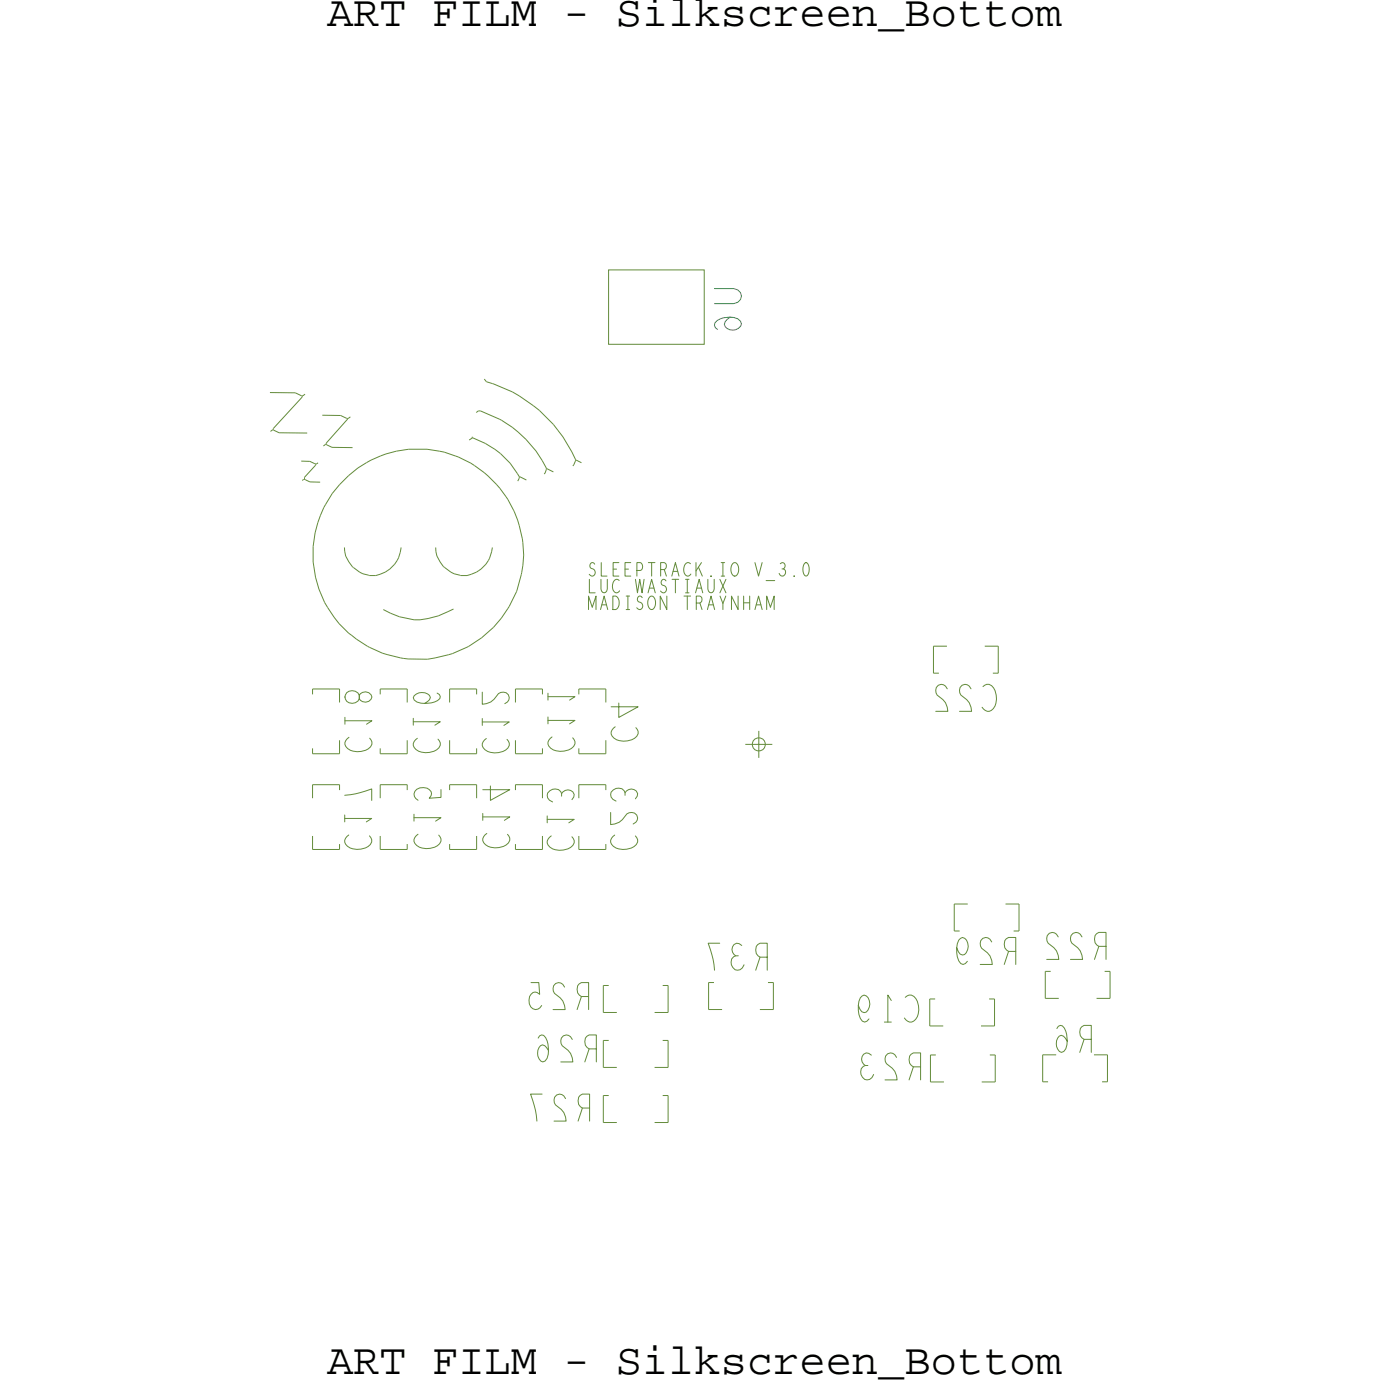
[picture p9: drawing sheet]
<svg xmlns="http://www.w3.org/2000/svg" width="65mm" height="66mm" viewBox="0 0 65 66" stroke-linecap="round" stroke-linejoin="round" font-family="sans-serif">
<defs><g id="words">
<g font-size="2.1">
<text x="15.4" y="1.2">ART FILM - Silkscreen_Bottom</text>
<text x="15.4" y="64.7">ART FILM - Silkscreen_Bottom</text>
</g>
<g font-size="1.3" fill="#638b3a">
<text x="17.5" y="35.4" transform="rotate(-90 17.5 35.4)">C18</text>
<text x="20.7" y="35.5" transform="rotate(-90 20.7 35.5)">C16</text>
<text x="24" y="35.5" transform="rotate(-90 24 35.5)">C12</text>
<text x="27.1" y="35.4" transform="rotate(-90 27.1 35.4)">C11</text>
<text x="17.5" y="40" transform="rotate(-90 17.5 40)">C17</text>
<text x="20.7" y="40" transform="rotate(-90 20.7 40)">C15</text>
<text x="24" y="40" transform="rotate(-90 24 40)">C14</text>
<text x="27" y="40.1" transform="rotate(-90 27 40.1)">C13</text>
<text x="47.9" y="44.1" transform="rotate(-180 47.9 44.1)">R29</text>
</g>
<g font-size=".6" fill="#638b3a">
<text x="27.7" y="27.1">SLEEPTRACK.IO</text>
<text x="35.3" y="27.1">V_3.0</text>
</g>
</g></defs>
<!-- layer: Board Outline -->
<g fill="none" stroke="#638b3a" stroke-width=".05">
<path d="M12.7 18.5h1.2zM13.9 18.5l.3 .1zM14.2 18.6h.1M14.2 18.7l-1.3 1.5zM14.2 18.7h.1M14.2 18.6l.2-.1zM15.2 19.5h.8zM16 19.5l.3 .2zM16.3 19.7h.1M16.4 19.7h.1M16.4 19.7l-1 1.1zM16.4 19.7l.1-.1z"/>
<path d="M22.4 19.4h.1M22.4 19.4l.1-.1zM22.5 19.3h.1zM22.6 19.3l.9 .4zM22.8 17.8l.1 .2zM22.9 18h.3zM23.2 18v.1zM23.2 18.1l.9 .3zM23.5 19.7l.1 .1zM23.6 19.8l.5 .3zM24.1 18.4l.3 .2zM24.4 18.6l.7 .5z"/>
<path d="M25.1 19.1l.3 .2zM25.4 19.3l.6 .7zM26 20l.2 .2zM12.7 20.3l.1-.1zM12.9 20.2h.1M12.9 20.2l.2 .2zM13.1 20.4h1.4zM14.2 21.7h.4zM14.2 22.6h.1zM14.3 22.6h.1M14.3 22.5h.1M14.4 22.6h.1"/>
<path d="M14.4 22.6l.2 .1zM14.6 21.7l.2 .1zM14.6 22.7h.5zM14.7 26.4l.1 .3zM14.7 25.7v.7zM14.8 26.7v.5zM14.8 21.8h.1M14.8 25.1l-.1 .6zM14.9 21.8h.1M14.8 27.2l.2 .5zM14.8 21.9l-.5 .6zM14.8 21.9h.1"/>
<path d="M14.9 21.8h.1zM15 24.6l-.2 .5zM15 27.7l.1 .2zM15.1 24.3l-.1 .3zM15.1 27.9l.2 .4zM15.2 21l.1-.1zM15.2 23.9l-.1 .4zM15.3 28.3l.1 .3zM15.3 20.9h.1M15.3 23.7l-.1 .2zM15.4 20.9h.1M15.4 20.9l.2 .1z"/>
<path d="M15.4 28.6l.3 .4zM15.6 21l1 .1zM15.6 23.2l-.3 .5zM15.7 29l.3 .3zM16 29.3l.4 .5zM16 22.8l-.4 .4zM16 22.8l.4-.4zM16.2 25.8v.1zM16.2 25.9l.1 .3zM16.3 26.2l.1 .2zM16.4 22.4l.4-.4zM16.4 29.8l.1 .1z"/>
<path d="M16.4 26.4l.2 .3zM16.5 29.9l.3 .2zM16.6 26.7h.1M16.6 26.7l.3 .2zM16.8 30.1l.5 .3zM16.8 22l.4-.2zM16.9 26.9l.2 .1zM17.1 27l.2 .1zM17.2 21.8l.3-.1zM17.3 30.4l.1 .1zM17.3 27.1h.1M17.4 27.1h.3z"/>
<path d="M17.4 30.5l.6 .2zM17.5 21.7l.4-.2zM17.7 27.1l.2-.1zM17.9 27l.2-.1zM17.9 21.5l.3-.1zM18 30.7l.2 .1zM18 28.7l.4 .2zM18.1 26.9h.1zM18.2 21.4l.4-.2zM18.2 30.8l.6 .2zM18.2 26.9l.1-.1zM18.4 28.9l.4 .1z"/>
<path d="M18.6 26.5l-.3 .3zM18.7 21.2h.1M18.7 21.2l.5-.1zM18.7 26.4l-.1 .1zM18.8 26.2l-.1 .2zM18.8 29l.7 .2zM18.8 26v.2zM18.8 31h.2zM18.9 25.8l-.1 .2zM19 31h.2zM19.2 31h.9zM19.2 21.1h.9z"/>
<path d="M19.5 29.2h.3zM19.8 29.2l.3-.1zM20.1 21.1l.6 .1zM20.1 31h.4zM20.1 29.1l.5-.1zM20.5 31l.6-.2zM20.5 25.8v.2zM20.5 26l.1 .2zM20.6 26.2l.1 .2zM20.6 29l.5-.2zM20.7 21.2l.2 .1zM20.7 26.4l.2 .2z"/>
<path d="M20.9 26.6v.1zM20.9 21.3l.5 .2zM20.9 26.7l.3 .2zM21.1 28.8l.2-.1zM21.1 30.8h.2zM21.2 26.9l.2 .1zM21.3 30.8l.7-.3zM21.4 27l.2 .1zM21.4 21.5h.2zM21.6 21.5l.6 .3zM21.6 27.1h.1M21.7 27.1h.3z"/>
<path d="M22 30.5v-.1zM22 27.1l.2-.1zM22 30.4l.6-.3zM22.1 20.7l.1-.1zM22.2 21.8l.1 .1zM22.2 27l.2-.1zM22.2 20.6h.1M22.3 20.6h.1M22.3 20.6l.5 .3zM22.3 21.9l.5 .3zM22.4 26.9h.1zM22.5 26.9l.1-.1z"/>
<path d="M22.6 30.1l.1-.1zM22.7 30l.5-.5zM22.8 22.2l.2 .2zM22.8 20.9l.5 .2zM22.9 26.5l-.3 .3zM23 22.4l.3 .4zM23 26.4l-.1 .1zM23 26.3v.1zM23.1 26l-.1 .3zM23.2 25.8l-.1 .2zM23.3 21.1l.2 .2zM23.3 22.8l.2 .2z"/>
<path d="M23.5 23l.3 .4zM23.5 21.3l.5 .5zM23.6 29.1l-.4 .4zM23.8 23.4l.1 .1zM23.9 23.5l.3 .5zM23.9 28.6l-.3 .5zM24 28.5l-.1 .1zM24 21.8l.3 .5zM24.1 20.1l.3 .2zM24.2 24v.1zM24.2 24.1l.2 .4zM24.3 27.8l-.3 .7z"/>
<path d="M24.3 27.8h.1M24.3 22.3l.1 .1zM24.4 24.5v.2zM24.4 20.3l.3 .4zM24.4 22.5v.1zM24.4 24.7l.2 .7zM24.5 22.4h.1M24.4 22.5h.1M24.5 22.4l.3 .2zM24.5 27l-.2 .8zM24.5 26.9v.1zM24.6 25.4v.1z"/>
<path d="M24.6 25.5v.6zM24.6 26.6l-.1 .3zM24.6 26.1v.5zM24.7 20.7l.5 .5zM25.2 21.2l.3 .5zM25.5 21.7l.2 .3zM25.6 22.3h.1M25.7 22.1l-.1 .2zM25.7 22.1h.1M25.7 22.1l.3 .1zM26.2 20.2l.3 .4zM26.5 20.6l.4 .7z"/>
<path d="M26.9 21.3l.2 .3zM27 21.9h-.1zM27.1 21.7l-.1 .2zM27.1 21.6h.1M27.1 21.7h.1M27.1 21.6l.3 .2z"/>
</g>
<!-- layer: Components -->
<g fill="none" stroke="#638b3a" stroke-width=".05">
<path d="M28.6 12.7h4.5v3.5h-4.5zM14.7 32.4h1.3zM14.7 32.4v.3zM14.7 35.2v.3zM14.7 35.5h1.3zM14.7 36.9h1.3zM14.7 36.9v.7zM14.7 39.3v.7zM14.7 40h1.3zM16 32.4v.7zM16 34.8v.7zM16 36.9v.3z"/>
<path d="M16 39.7v.3zM17.9 32.4h1.3zM17.9 35.5h1.3zM17.9 36.9h1.3zM17.9 40h1.3zM19.2 32.4v.7zM19.2 34.8v.7zM19.2 36.9v.3zM19.2 39.7v.3zM21.2 36.9h1.2zM21.2 40h1.2zM21.2 35.5h1.2z"/>
<path d="M21.2 32.4h1.2zM22.4 36.9v.7zM22.4 39.3v.7zM22.4 35.2v.3zM22.4 32.4v.3zM24.3 36.9h1.2zM24.3 40h1.2zM24.3 35.5h1.2zM24.3 32.4h1.2zM25.5 36.9v.7zM25.5 39.3v.7zM25.5 35.2v.3z"/>
<path d="M25.5 32.4v.3zM27.2 32.4h1.3zM27.2 35.5h1.3zM27.2 36.9h1.3zM27.2 40h1.3zM28.5 32.4v.7zM28.5 34.8v.7zM28.5 36.9v.3zM28.5 39.7v.3zM43.9 30.4h.7zM43.9 30.4v1.3zM43.9 31.7h.3z"/>
<path d="M46.3 30.4h.7zM46.7 31.7h.3zM47 30.4v1.3zM28.4 51.5h.2zM28.4 51.5v1.3zM28.4 52.8h.6zM28.4 49h.2zM28.4 49v1.2zM28.4 50.2h.6zM28.4 46.4h.2zM28.4 46.4v1.2zM28.4 47.6h.6z"/>
<path d="M30.8 52.8h.6zM30.8 50.2h.6zM30.8 47.6h.6zM31.2 51.5h.2zM31.2 49h.2zM31.2 46.4h.2zM31.4 51.5v1.3zM31.4 49v1.2zM31.4 46.4v1.2zM33.3 46.2h.3zM33.3 46.2v1.3zM33.3 47.5h.7z"/>
<path d="M35.7 47.5h.7zM36.1 46.2h.3zM36.4 46.2v1.3zM43.7 47h.3zM43.7 47v1.3zM43.7 48.3h.7zM43.8 49.6h.2zM43.8 49.6v1.3zM43.8 50.9h.6zM44.9 42.5h.6zM44.9 42.5v1.3zM46.2 48.3h.6z"/>
<path d="M46.2 50.9h.6zM46.5 47h.3zM46.6 49.6h.2zM46.8 47v1.3zM46.8 49.6v1.3zM47.3 42.5h.6zM47.9 42.5v1.3zM49.1 49.6h.6zM49.1 49.6v1.3zM49.1 50.9h.2zM49.2 45.7h.2zM49.2 45.7v1.3z"/>
<path d="M49.2 47h.6zM51.5 49.6h.6zM51.6 47h.6zM51.8 50.9h.3zM52 45.7h.2zM52.1 49.6v1.3zM52.2 45.7v1.3z"/>
</g>
<!-- layer: Text -->
<g fill="none" stroke="#638b3a" stroke-width=".05">
<path d="M16.2 37.4l1.3-.3v.6M16.2 38.5h1.3l-.3 .2M16.2 38.3v.4M16.2 33.9h1.3l-.3 .2M16.2 33.8v.3M16.3 32.6a.38 .38 0 0 1 .5-.1 .38 .38 0 0 1 .1 .4 .29 .29 0 0 0 .4 .1 .29 .29 0 0 0 .2-.3 .3 .3 0 0 0-.4-.1 .3 .3 0 0 0-.2 .3 .33 .33 0 0 1-.5 .2 .33 .33 0 0 1-.1-.5zM16.4 39.3a.34 .34 0 0 0-.2 .4 .34 .34 0 0 0 .4 .2l.4 .1 .3-.2a.3 .3 0 0 0 .1-.5M16.4 34.7a.34 .34 0 0 0-.2 .4 .34 .34 0 0 0 .4 .2l.4 .1 .3-.2a.3 .3 0 0 0 .1-.5M19.4 34h1.3l-.2 .1M19.4 33.8v.3M19.5 38.5h1.2l-.2 .1M19.5 38.3v.3"/>
<path d="M19.6 34.7a.34 .34 0 0 0-.1 .4 .34 .34 0 0 0 .3 .3h.4l.3-.1a.3 .3 0 0 0 .1-.5M19.7 39.3a.34 .34 0 0 0-.2 .4 .34 .34 0 0 0 .4 .2h.3l.4-.1a.3 .3 0 0 0 0-.5M20.6 32.6l.1 .2a.82 .82 0 0 1-1.3 0 .46 .46 0 0 1 .8 0l-.2 .3M20.7 37.2v.3l-.5 .1 .1-.2a.39 .39 0 0 0-.4-.3 .39 .39 0 0 0-.4 .4l.2 .2M22.7 32.6v.5a.85 .85 0 0 0 .8-.5 .29 .29 0 0 1 .4 .1 .29 .29 0 0 1-.2 .4M22.7 34h1.3l-.3 .1M22.7 33.8v.3M22.7 38.4h1.3l-.3 .2M22.7 38.3v.3M22.9 34.7a.34 .34 0 0 0-.2 .5 .34 .34 0 0 0 .4 .2h.4l.3-.1a.3 .3 0 0 0 .1-.5M22.9 39.2a.34 .34 0 0 0-.2 .4 .34 .34 0 0 0 .4 .3h.4l.3-.1a.3 .3 0 0 0 .1-.5M23.1 37v.7l.9-.5h-1.3"/>
<path d="M25.7 38.6h1.3l-.2 .1M25.7 38.4v.3M25.8 32.8h1.3l-.3 .1M25.8 33.9h1.3l-.3 .2M25.8 32.6v.3M25.8 33.7v.4M25.9 39.3a.34 .34 0 0 0-.1 .4 .34 .34 0 0 0 .3 .3h.4l.3-.1a.3 .3 0 0 0 .1-.5M26 34.7a.34 .34 0 0 0-.2 .4 .34 .34 0 0 0 .4 .2h.3l.4-.1a.3 .3 0 0 0 0-.5M26.4 37.5a.32 .32 0 0 0-.2-.4 .32 .32 0 0 0-.4 .3 .32 .32 0 0 0 .2 .3M27.7 28.7v-.7l.2 .6 .1-.6v.7M27.7 27.3v.6h.3M28 26.5h-.2v.2a.2 .2 0 0 1 .2 .2 .2 .2 0 0 1-.2 .2l-.1-.1"/>
<path d="M28.3 28.7l.1-.7 .2 .7M28.3 27.3v.4l.1 .2 .2-.2v-.4M28.3 26.5v.6h.3M28.3 28.5h.2M28.7 38.2v.6a.85 .85 0 0 0 .8-.5 .29 .29 0 0 1 .5 0 .29 .29 0 0 1-.2 .5M28.8 28a.32 .32 0 0 1 .3 .4 .32 .32 0 0 1-.3 .3zM28.9 39.3a.34 .34 0 0 0-.2 .4 .34 .34 0 0 0 .4 .2l.4 .1 .3-.2a.3 .3 0 0 0 .1-.5M28.9 34.2a.34 .34 0 0 0-.1 .4 .34 .34 0 0 0 .3 .2l.4 .1 .4-.2a.3 .3 0 0 0 0-.5M29.1 33.1v.7l.9-.5h-1.2M29.1 26.5h-.3v.6h.3M29.1 27.3a.3 .3 0 0 0-.3 .2 .3 .3 0 0 0 .2 .4l.2-.1M29.4 37.3a.29 .29 0 0 1 .4-.2 .29 .29 0 0 1 .1 .5"/>
<path d="M29.4 37.4a.32 .32 0 0 0-.3-.3 .32 .32 0 0 0-.3 .2 .32 .32 0 0 0 .2 .4M29.5 28h.1M29.5 28.7h.1M29.5 28v.7M29.7 26.5h-.3v.6h.3M29.9 27.3l.1 .6 .1-.6 .1 .6 .1-.6M30 26.8l.2-.1-.1-.2h-.1v.6M30.2 28.1h-.2v.2a.2 .2 0 0 1 .2 .1 .2 .2 0 0 1-.1 .3l-.1-.1M30.5 27.9l.2-.6 .1 .6M30.5 26.5h.3M30.5 27.7h.3M30.6 28.1a.29 .29 0 0 1 .3 .2 .29 .29 0 0 1-.1 .3 .29 .29 0 0 1-.4-.2 .29 .29 0 0 1 .2-.3z"/>
<path d="M30.7 26.5v.6M31.1 26.8l.2-.1v-.2h-.2v.6M31.3 27.3h-.2v.2a.2 .2 0 0 1 .2 .2 .2 .2 0 0 1-.1 .2l-.1-.1M31.4 28v.7l-.3-.7v.7M31.6 27.1l.2-.6 .1 .6M31.8 27.3v.6M32.2 28h.3M32.3 27.9h.1M32.3 27.3v.6M32.3 28v.7M32.5 26.5a.3 .3 0 0 0-.4 .2 .3 .3 0 0 0 .2 .4l.2-.1M32.7 27.9l.2-.6 .2 .6"/>
<path d="M32.7 26.5v.6M32.8 28.4l.2-.1v-.2l-.2-.1v.7M32.8 27.7h.2M32.9 28.4l.1 .3M33 26.5l-.3 .4M33.3 28.7l.2-.7 .1 .7M33.3 27.3v.4l.2 .2 .1-.2v-.4M33.3 28.5h.3M33.9 27.3l.3 .6M33.9 28l.1 .7M33.9 26.5h.2M34 26.5v.6"/>
<path d="M34.1 28l-.1 .4M34.2 27.3l-.3 .6M34.5 26.5a.29 .29 0 0 1 .3 .2 .29 .29 0 0 1-.1 .4 .29 .29 0 0 1-.4-.2 .29 .29 0 0 1 .2-.4zM34.7 28v.7l-.3-.7v.7M35 28.4h.3M35 28v.7M35.3 28v.7M35.5 26.5l.2 .6 .2-.6M35.5 28.7l.2-.7 .2 .7M35.6 28.5h.2M36.1 28.7v-.7l.1 .6 .2-.6v.7M36.7 26.5a.14 .14 0 0 1 .2 .1 .14 .14 0 0 1 0 .2"/>
<path d="M37.9 26.5a.32 .32 0 0 1 .2 .3 .32 .32 0 0 1-.2 .3 .51 .51 0 0 1 0-.6zM44.6 32.4a.29 .29 0 0 0-.5-.2 .29 .29 0 0 0 0 .5 .85 .85 0 0 1 .5 .8h-.6M45.7 32.4a.29 .29 0 0 0-.4-.2 .29 .29 0 0 0-.1 .5 .85 .85 0 0 1 .5 .8h-.6M46.2 32.3l.1-.1a.41 .41 0 0 1 .6 .5 .49 .49 0 0 1-.1 .5 .49 .49 0 0 1-.4 .2l-.2-.1M25 46.2h.3l.1 .6-.1-.1a.39 .39 0 0 0-.4 .4 .39 .39 0 0 0 .4 .4l.2-.2M25.3 48.8l.2-.1a.82 .82 0 0 1 0 1.3 .46 .46 0 0 1 0-.8l.3 .2M25.5 51.5h-.5l.3 1.2M26.6 46.4a.29 .29 0 0 0-.5-.1 .29 .29 0 0 0 0 .4 .85 .85 0 0 1 .5 .8h-.6M26.6 51.7a.29 .29 0 0 0-.4-.2 .29 .29 0 0 0-.1 .5 .85 .85 0 0 1 .5 .7h-.5M26.9 48.9a.29 .29 0 0 0-.4-.2 .29 .29 0 0 0 0 .5 .85 .85 0 0 1 .5 .8h-.6M27.4 46.9l-.2 .6M27.4 52.1l-.2 .6"/>
<path d="M27.7 46.9h-.3a.37 .37 0 0 1-.2-.3 .37 .37 0 0 1 .2-.4h.3v1.3M27.7 49.4l-.2 .6M27.7 52.1h-.3a.37 .37 0 0 1-.2-.3 .37 .37 0 0 1 .2-.3h.3v1.2M28.1 49.4h-.4a.37 .37 0 0 1-.2-.4 .37 .37 0 0 1 .2-.3h.4v1.3M33.9 44.4h-.6l.3 1.3M34.7 45a.32 .32 0 0 0-.3 .2 .32 .32 0 0 0 .2 .4 .32 .32 0 0 0 .4-.2M34.9 44.5a.29 .29 0 0 0-.4 .1 .29 .29 0 0 0 .1 .4M35.8 45l-.2 .7M36.1 45h-.3a.37 .37 0 0 1-.2-.3 .37 .37 0 0 1 .2-.3h.3v1.3M40.4 47.3l.3 .3a.45 .45 0 0 0 .2-.4 .45 .45 0 0 0-.2-.4 .83 .83 0 0 0 0 1.3l.2-.2M40.8 50.1a.32 .32 0 0 0-.3 .3 .32 .32 0 0 0 .2 .4 .32 .32 0 0 0 .4-.2M41 49.6a.29 .29 0 0 0-.4 .1 .29 .29 0 0 0 .1 .4"/>
<path d="M41.6 48.1h.3M41.9 47.1l-.1-.3v1.3M42.2 49.8a.29 .29 0 0 0-.5-.2 .29 .29 0 0 0 0 .4 .85 .85 0 0 1 .5 .8h-.6M42.6 46.9h.1a.41 .41 0 0 1 .5 .4 .49 .49 0 0 1 0 .6 .49 .49 0 0 1-.5 .1l-.2-.1M43 50.2l-.2 .6M43.3 50.2h-.3a.37 .37 0 0 1-.2-.3 .37 .37 0 0 1 .2-.4h.3v1.3M45 44.6l.3 .3a.45 .45 0 0 0 .3-.4 .45 .45 0 0 0-.3-.4 .83 .83 0 0 0 0 1.3l.2-.2M46.7 44.3a.29 .29 0 0 0-.5-.1 .29 .29 0 0 0 0 .4 .85 .85 0 0 1 .5 .8h-.6M47.4 44.8l-.2 .6M47.8 44.8h-.4a.37 .37 0 0 1-.2-.4 .37 .37 0 0 1 .2-.3h.4v1.3M49.7 48.4l.2-.2a.82 .82 0 0 1 0 1.3 .46 .46 0 0 1 0-.8l.3 .3M49.8 44.1a.29 .29 0 0 0-.4-.2 .29 .29 0 0 0-.1 .5 .85 .85 0 0 1 .5 .7h-.6"/>
<path d="M50.9 44.1a.29 .29 0 0 0-.4-.2 .29 .29 0 0 0-.1 .5 .85 .85 0 0 1 .5 .7h-.5M51 48.9l-.2 .6M51.3 48.9h-.3a.37 .37 0 0 1-.2-.3 .37 .37 0 0 1 .2-.4h.3v1.3M51.7 44.5l-.2 .6M52 44.5h-.3a.37 .37 0 0 1-.2-.3 .37 .37 0 0 1 .2-.3h.3v1.2"/>
</g>
<path d="M33.6 13.6h.9a.35 .35 0 0 1 .4 .3 .35 .35 0 0 1-.4 .4h-.9M34.4 14.9a.34 .34 0 0 0-.3 .5 .39 .39 0 0 0 .5 .1 .39 .39 0 0 0 .2-.4 .8 .8 0 0 0-1.2 .2l.2 .2" fill="none" stroke="#0097b7" stroke-width=".05"/>
<!-- layer: Drawing Origin -->
<path d="M35.1 35h1.2M35.5 34.8l.2-.1 .2 .1 .1 .2-.1 .2-.2 .1-.2-.1-.1-.2zM35.7 34.4v1.3" fill="none" stroke="#638b3a" stroke-width=".05"/>
<use href="#words"/>
</svg>
